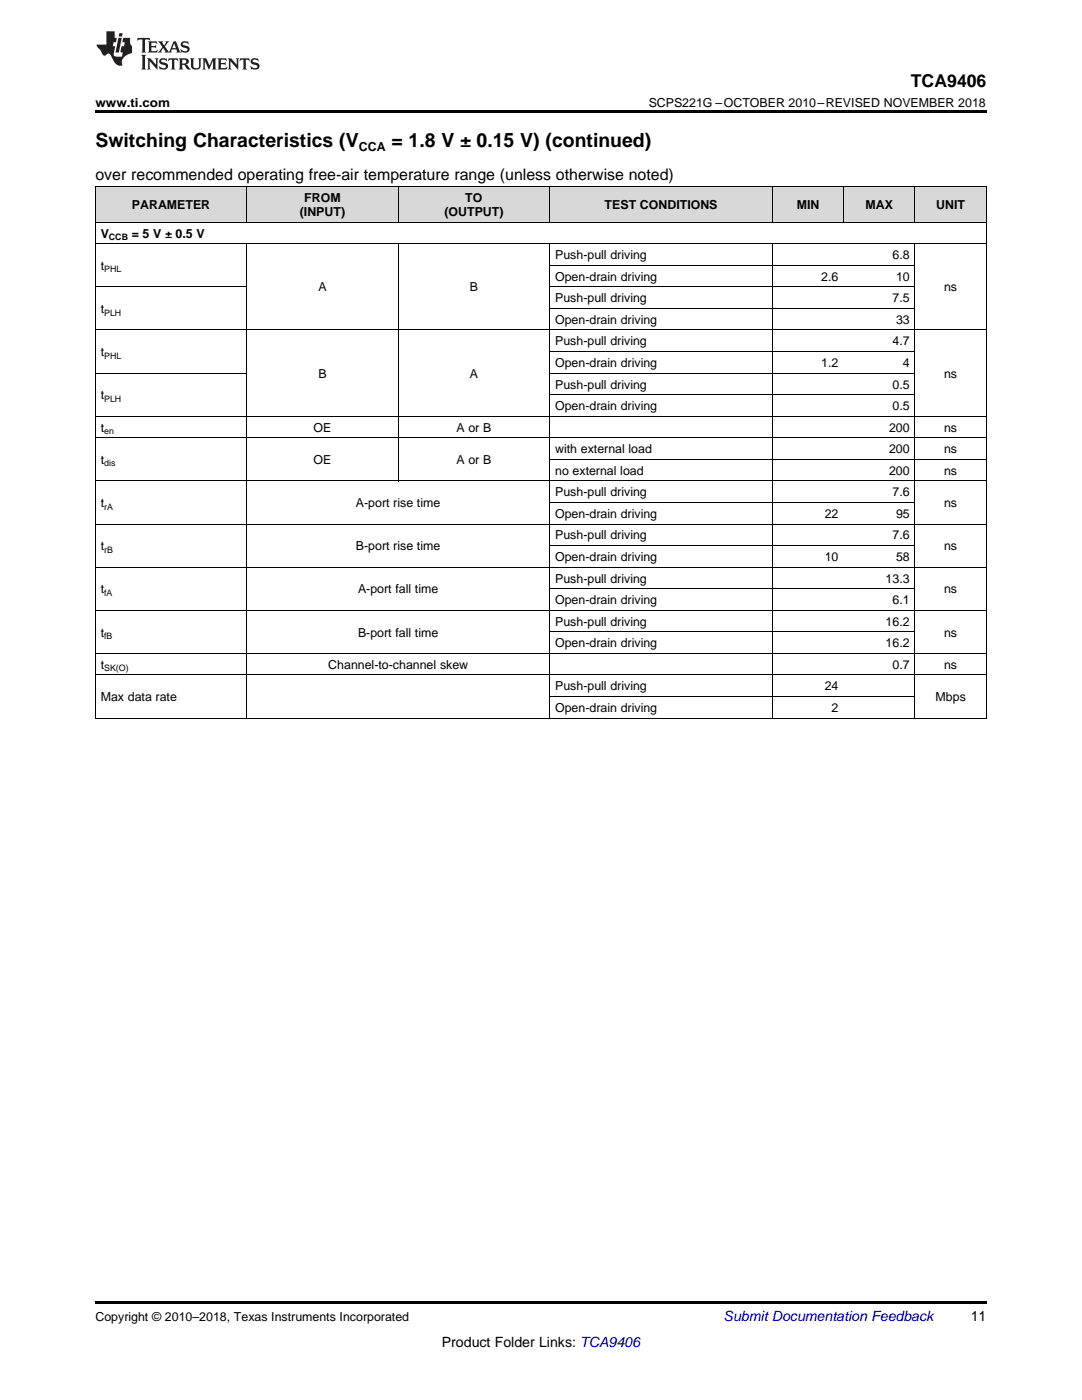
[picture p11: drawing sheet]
<svg xmlns="http://www.w3.org/2000/svg" width="216mm" height="279mm" viewBox="0 0 216 279" stroke-linecap="round" stroke-linejoin="round" font-family="sans-serif">
<defs><g id="words">
<g font-size="3.9">
<text x="19" y="29.3">Switching Characteristics (V</text>
<text x="78.1" y="29.3">= 1.8 V ± 0.15 V) (continued)</text>
</g>
<text font-size="3.5" x="181.8" y="17.3">TCA9406</text>
<text font-size="3.2" x="19" y="36">over recommended operating free-air temperature range (unless otherwise noted)</text>
<text font-size="2.8" fill="#0000c8" x="144.4" y="263.6">Submit Documentation Feedback</text>
<g font-size="2.8">
<text x="193.7" y="263.6">11</text>
<text x="88.2" y="268.9">Product Folder Links: TCA9406</text>
</g>
<g font-size="2.5">
<text x="19" y="21.4">www.ti.com</text>
<text x="129.4" y="21.4">SCPS221G –OCTOBER 2010–REVISED NOVEMBER 2018</text>
<text x="71.6" y="30.1">CCA</text>
<text x="26.3" y="41.7">PARAMETER</text>
<text x="60.7" y="40.3">FROM</text>
<text x="92.9" y="40.3">TO</text>
<text x="120.6" y="41.7">TEST CONDITIONS</text>
<text x="159" y="41.7">MIN</text>
<text x="172.7" y="41.7">MAX</text>
<text x="186.8" y="41.7">UNIT</text>
<text x="20.1" y="47.4">V</text>
<text x="26.3" y="47.4">= 5 V ± 0.5 V</text>
<text x="59.8" y="43.1">(INPUT)</text>
<text x="88.7" y="43.1">(OUTPUT)</text>
<text x="20.1" y="53.9">t</text>
<text x="110.8" y="51.7">Push-pull driving</text>
<text x="178.1" y="51.7">6.8</text>
<text x="63.5" y="58.2">A</text>
<text x="93.8" y="58.2">B</text>
<text x="110.8" y="56">Open-drain driving</text>
<text x="163.9" y="56">2.6</text>
<text x="178.8" y="56">10</text>
<text x="188.4" y="58.2">ns</text>
<text x="20.1" y="62.5">t</text>
<text x="110.8" y="60.3">Push-pull driving</text>
<text x="110.8" y="64.6">Open-drain driving</text>
<text x="178.1" y="60.3">7.5</text>
<text x="178.8" y="64.6">33</text>
<text x="20.1" y="71.1">t</text>
<text x="110.8" y="68.9">Push-pull driving</text>
<text x="178.1" y="68.9">4.7</text>
<text x="63.5" y="75.4">B</text>
<text x="93.8" y="75.4">A</text>
<text x="110.8" y="73.2">Open-drain driving</text>
<text x="110.8" y="77.5">Push-pull driving</text>
<text x="163.9" y="73.2">1.2</text>
<text x="178.1" y="77.5">0.5</text>
<text x="180.2" y="73.2">4</text>
<text x="188.4" y="75.4">ns</text>
<text x="20.1" y="79.7">t</text>
<text x="110.8" y="81.8">Open-drain driving</text>
<text x="178.1" y="81.8">0.5</text>
<text x="20.1" y="86.1">t</text>
<text x="62.5" y="86.1">OE</text>
<text x="91.1" y="86.1">A or B</text>
<text x="177.4" y="86.1">200</text>
<text x="188.4" y="86.1">ns</text>
<text x="20.1" y="92.6">t</text>
<text x="62.5" y="92.6">OE</text>
<text x="91.1" y="92.6">A or B</text>
<text x="110.8" y="90.5">with external load</text>
<text x="110.8" y="94.8">no external load</text>
<text x="177.4" y="90.5">200</text>
<text x="177.4" y="94.8">200</text>
<text x="188.4" y="90.5">ns</text>
<text x="188.4" y="94.8">ns</text>
<text x="20.1" y="101.2">t</text>
<text x="71" y="101.2">A-port rise time</text>
<text x="110.8" y="99.1">Push-pull driving</text>
<text x="178.1" y="99.1">7.6</text>
<text x="188.4" y="101.2">ns</text>
<text x="110.8" y="103.4">Open-drain driving</text>
<text x="110.8" y="107.7">Push-pull driving</text>
<text x="164.6" y="103.4">22</text>
<text x="178.1" y="107.7">7.6</text>
<text x="178.8" y="103.4">95</text>
<text x="20.1" y="109.8">t</text>
<text x="71" y="109.8">B-port rise time</text>
<text x="110.8" y="112">Open-drain driving</text>
<text x="164.6" y="112">10</text>
<text x="178.8" y="112">58</text>
<text x="188.4" y="109.8">ns</text>
<text x="20.1" y="118.4">t</text>
<text x="71.4" y="118.4">A-port fall time</text>
<text x="110.8" y="116.3">Push-pull driving</text>
<text x="176.7" y="116.3">13.3</text>
<text x="188.4" y="118.4">ns</text>
<text x="110.8" y="120.6">Open-drain driving</text>
<text x="110.8" y="124.9">Push-pull driving</text>
<text x="176.7" y="124.9">16.2</text>
<text x="178.1" y="120.6">6.1</text>
<text x="20.1" y="127">t</text>
<text x="71.4" y="127">B-port fall time</text>
<text x="110.8" y="129.2">Open-drain driving</text>
<text x="176.7" y="129.2">16.2</text>
<text x="188.4" y="127">ns</text>
<text x="20.1" y="133.5">t</text>
<text x="65.5" y="133.5">Channel-to-channel skew</text>
<text x="110.8" y="137.8">Push-pull driving</text>
<text x="164.6" y="137.8">24</text>
<text x="178.1" y="133.5">0.7</text>
<text x="188.4" y="133.5">ns</text>
<text x="20.1" y="139.9">Max data rate</text>
<text x="110.8" y="142.1">Open-drain driving</text>
<text x="165.9" y="142.1">2</text>
<text x="186.7" y="139.9">Mbps</text>
<text x="19" y="263.6">Copyright © 2010–2018, Texas Instruments Incorporated</text>
</g>
<g font-size="1.8">
<text x="21.7" y="47.9">CCB</text>
<text x="20.8" y="54.4">PHL</text>
<text x="20.8" y="63">PLH</text>
<text x="20.8" y="71.6">PHL</text>
<text x="20.8" y="80.2">PLH</text>
<text x="20.8" y="86.6">en</text>
<text x="20.8" y="93.1">dis</text>
<text x="20.8" y="101.7">rA</text>
<text x="20.8" y="110.3">rB</text>
<text x="20.8" y="118.9">fA</text>
<text x="20.8" y="127.5">fB</text>
<text x="20.8" y="134">SK(O)</text>
</g>
</g></defs>
<g fill="#d8d8d8">
<path d="M19 37.3h30.2v7.1h-30.2z"/>
<path d="M49.2 37.3h30.3v7.1h-30.3z"/>
<path d="M79.5 37.3h30.2v7.1h-30.2z"/>
<path d="M109.7 37.3h44.5v7.1h-44.5z"/>
<path d="M154.2 37.3h14.2v7.1h-14.2z"/>
<path d="M168.4 37.3h14.2v7.1h-14.2z"/>
<path d="M182.6 37.3h14.2v7.1h-14.2z"/>
</g>
<path d="M19 22h177.8v.5h-177.8zM19 259.7h177.8v.5h-177.8z" fill="#000"/>
<g fill="none" stroke="#000" stroke-width=".2">
<path d="M19 37.2h177.8v106.2M19.1 37.2v106.2M49.2 37.2v7.2M79.4 37.2v7.2M109.7 37.2v7.2M154.1 37.2v7.2M168.3 37.2v7.2M182.5 37.2v7.2M19 57.2h30.2M19 48.6h177.8M19 44.3h177.8M49.2 48.7v94.7"/>
<path d="M79.4 48.7v47.3M109.7 48.7v94.7M109.7 57.2h72.9M109.7 52.9h72.9M154.1 48.7v94.7M182.5 48.7v94.7M19 74.5h30.2M19 65.8h177.8M109.7 78.8h72.9M109.7 74.5h72.9M109.7 70.1h72.9M109.7 61.5h72.9"/>
<path d="M19 96h177.8M19 87.4h177.8M19 83.1h177.8M109.7 91.7h87.1M19 113.2h177.8M19 104.6h177.8M109.7 117.5h72.9M109.7 108.9h72.9M109.7 100.3h72.9M19 134.7h177.8M19 130.4h177.8M19 121.8h177.8"/>
<path d="M109.7 139h72.9M109.7 126.1h72.9M19 143.3h177.8"/>
</g>
<g fill="#231f20">
<path d="M27.5 7.6l-.1 .5 .4-.2h.6v.1v2.1l-.2 .4h1l-.3-.4v-2.1l.1-.1h.5l.5 .2-.2-.5zM29.5 8.3l.2 .3v1.5l-.2 .4h1.8l.2-.6a1.04 1.04 0 0 1-1.3 .2v-.7h.6l.3 .2v-.6l-.3 .2h-.6v-.6l.8-.1 .4 .3-.2-.5zM31.5 8.3l.9 1.1-.9 1.1h.8l-.2-.2 .5-.7 .4 .7-.2 .2h1.5l-.1-.2 .1-.4h.9l.1 .4-.2 .2h1l-.3-.3-.7-1.9h-.5l-.9 2-.8-1 .9-1h-.8l.1 .3-.3 .5-.4-.6 .2-.2zM34.7 8.6l.4 1h-.7zM36.3 8.4a.63 .63 0 0 0-.2 .7 .63 .63 0 0 0 .6 .4l.6 .2 .1 .2a.75 .75 0 0 1-.7 .4 .75 .75 0 0 1-.6-.5l.1 .7 .1-.1a1.11 1.11 0 0 0 1.5-.6 1.13 1.13 0 0 0-1.2-.8l-.1-.4a1.04 1.04 0 0 1 1.2 .2l-.2-.5-.1 .1-.5-.2zM28.2 10.9l.2 .4v2.2l-.2 .4h1l-.3-.4v-2.2l.3-.4zM29.3 11.6l.3 .4v1.5l-.3 .4h.8l-.2-.4v-1.3l1.5 1.7v-1.9l.2-.4h-.7l.2 .4v.9l-1.1-1.3zM32 11.8a.62 .62 0 0 0-.2 .7 .62 .62 0 0 0 .6 .4l.6 .1 .1 .3a.76 .76 0 0 1-.7 .3 .76 .76 0 0 1-.6-.4l.1 .7 .1-.1a1.11 1.11 0 0 0 1.5-.6 1.13 1.13 0 0 0-1.2-.8l-.1-.4a1.04 1.04 0 0 1 1.2 .2l-.2-.6-.1 .1-.5-.1zM33.7 11.6l-.2 .6a.61 .61 0 0 1 .8-.3v1.6l-.2 .4h.9l-.2-.4v-1.6a.63 .63 0 0 1 .8 .3l-.2-.6zM35.6 11.6l.3 .4v1.5l-.3 .4h1l-.2-.2v-.8l.5 .2a.76 .76 0 0 0 1.2 .7l-1-1a.58 .58 0 0 0 .6-.5 .58 .58 0 0 0-.5-.6zM36.4 11.9h.1a.45 .45 0 0 1 .5 .1 .45 .45 0 0 1 .1 .5l-.7 .2zM37.9 11.6l.2 .2a2.17 2.17 0 0 0 .3 1.9 .99 .99 0 0 0 1.6-.6v-1.1l.2-.4h-.7l.2 .2a1.92 1.92 0 0 1-.2 1.8 .6 .6 0 0 1-.9-.5v-1.1l.2-.4zM40.4 11.6l.2 .4v1.5l-.2 .4h.7l-.2-.4v-1.4l.8 1.8 .8-1.8v1.4l-.2 .4h.9l-.2-.4v-1.5l.2-.4h-.8l-.6 1.5-.6-1.5zM43.4 11.6l.2 .4v1.5l-.2 .4h1.8l.2-.6a1.04 1.04 0 0 1-1.3 .1v-.6h.5l.4 .2v-.6l-.4 .2h-.5v-.7h.8l.3 .3-.1-.6zM45.5 11.6l.2 .4v1.5l-.2 .4h.7l-.2-.4v-1.3l1.5 1.7v-1.9l.2-.4h-.7l.2 .4v.9l-1.1-1.3zM47.9 11.6l-.1 .6a.61 .61 0 0 1 .8-.3v1.6l-.3 .4h1l-.3-.4 .1-1.6a.63 .63 0 0 1 .7 .3l-.1-.6zM50.2 11.8a.62 .62 0 0 0-.2 .7 .62 .62 0 0 0 .6 .4l.6 .1 .2 .3a.76 .76 0 0 1-.8 .3 .76 .76 0 0 1-.6-.4l.1 .7 .2-.1a1.11 1.11 0 0 0 1.5-.6 1.13 1.13 0 0 0-1.3-.8l-.1-.4a1.04 1.04 0 0 1 1.2 .2l-.1-.6-.2 .1-.5-.1z"/>
<path d="M21.2 6.3v2.6h-1.9l.1 .4 .7 .9a.91 .91 0 0 0 1 .8 .56 .56 0 0 1 .5-.3 .56 .56 0 0 1 .5 .3l.4 .8a1.53 1.53 0 0 0 1.9 1.2 1.54 1.54 0 0 1 1-2.1l.9-.3v-1.4a1.52 1.52 0 0 1-.3-1.6h-1.4l-.2 .8h.5l-.2 .8h-.4l-.2 1v.2l.4 .1-.2 .8a1.93 1.93 0 0 1-1.6-.3l.3-1.8h-.5l.2-.8h.4l.2-.8h-.4v-1.3zM23.6 7.6l-.6 2.9h.7l.6-2.9zM23.8 6.6l-.1 .7h.6l.2-.7z"/>
</g>
<use href="#words"/>
</svg>
